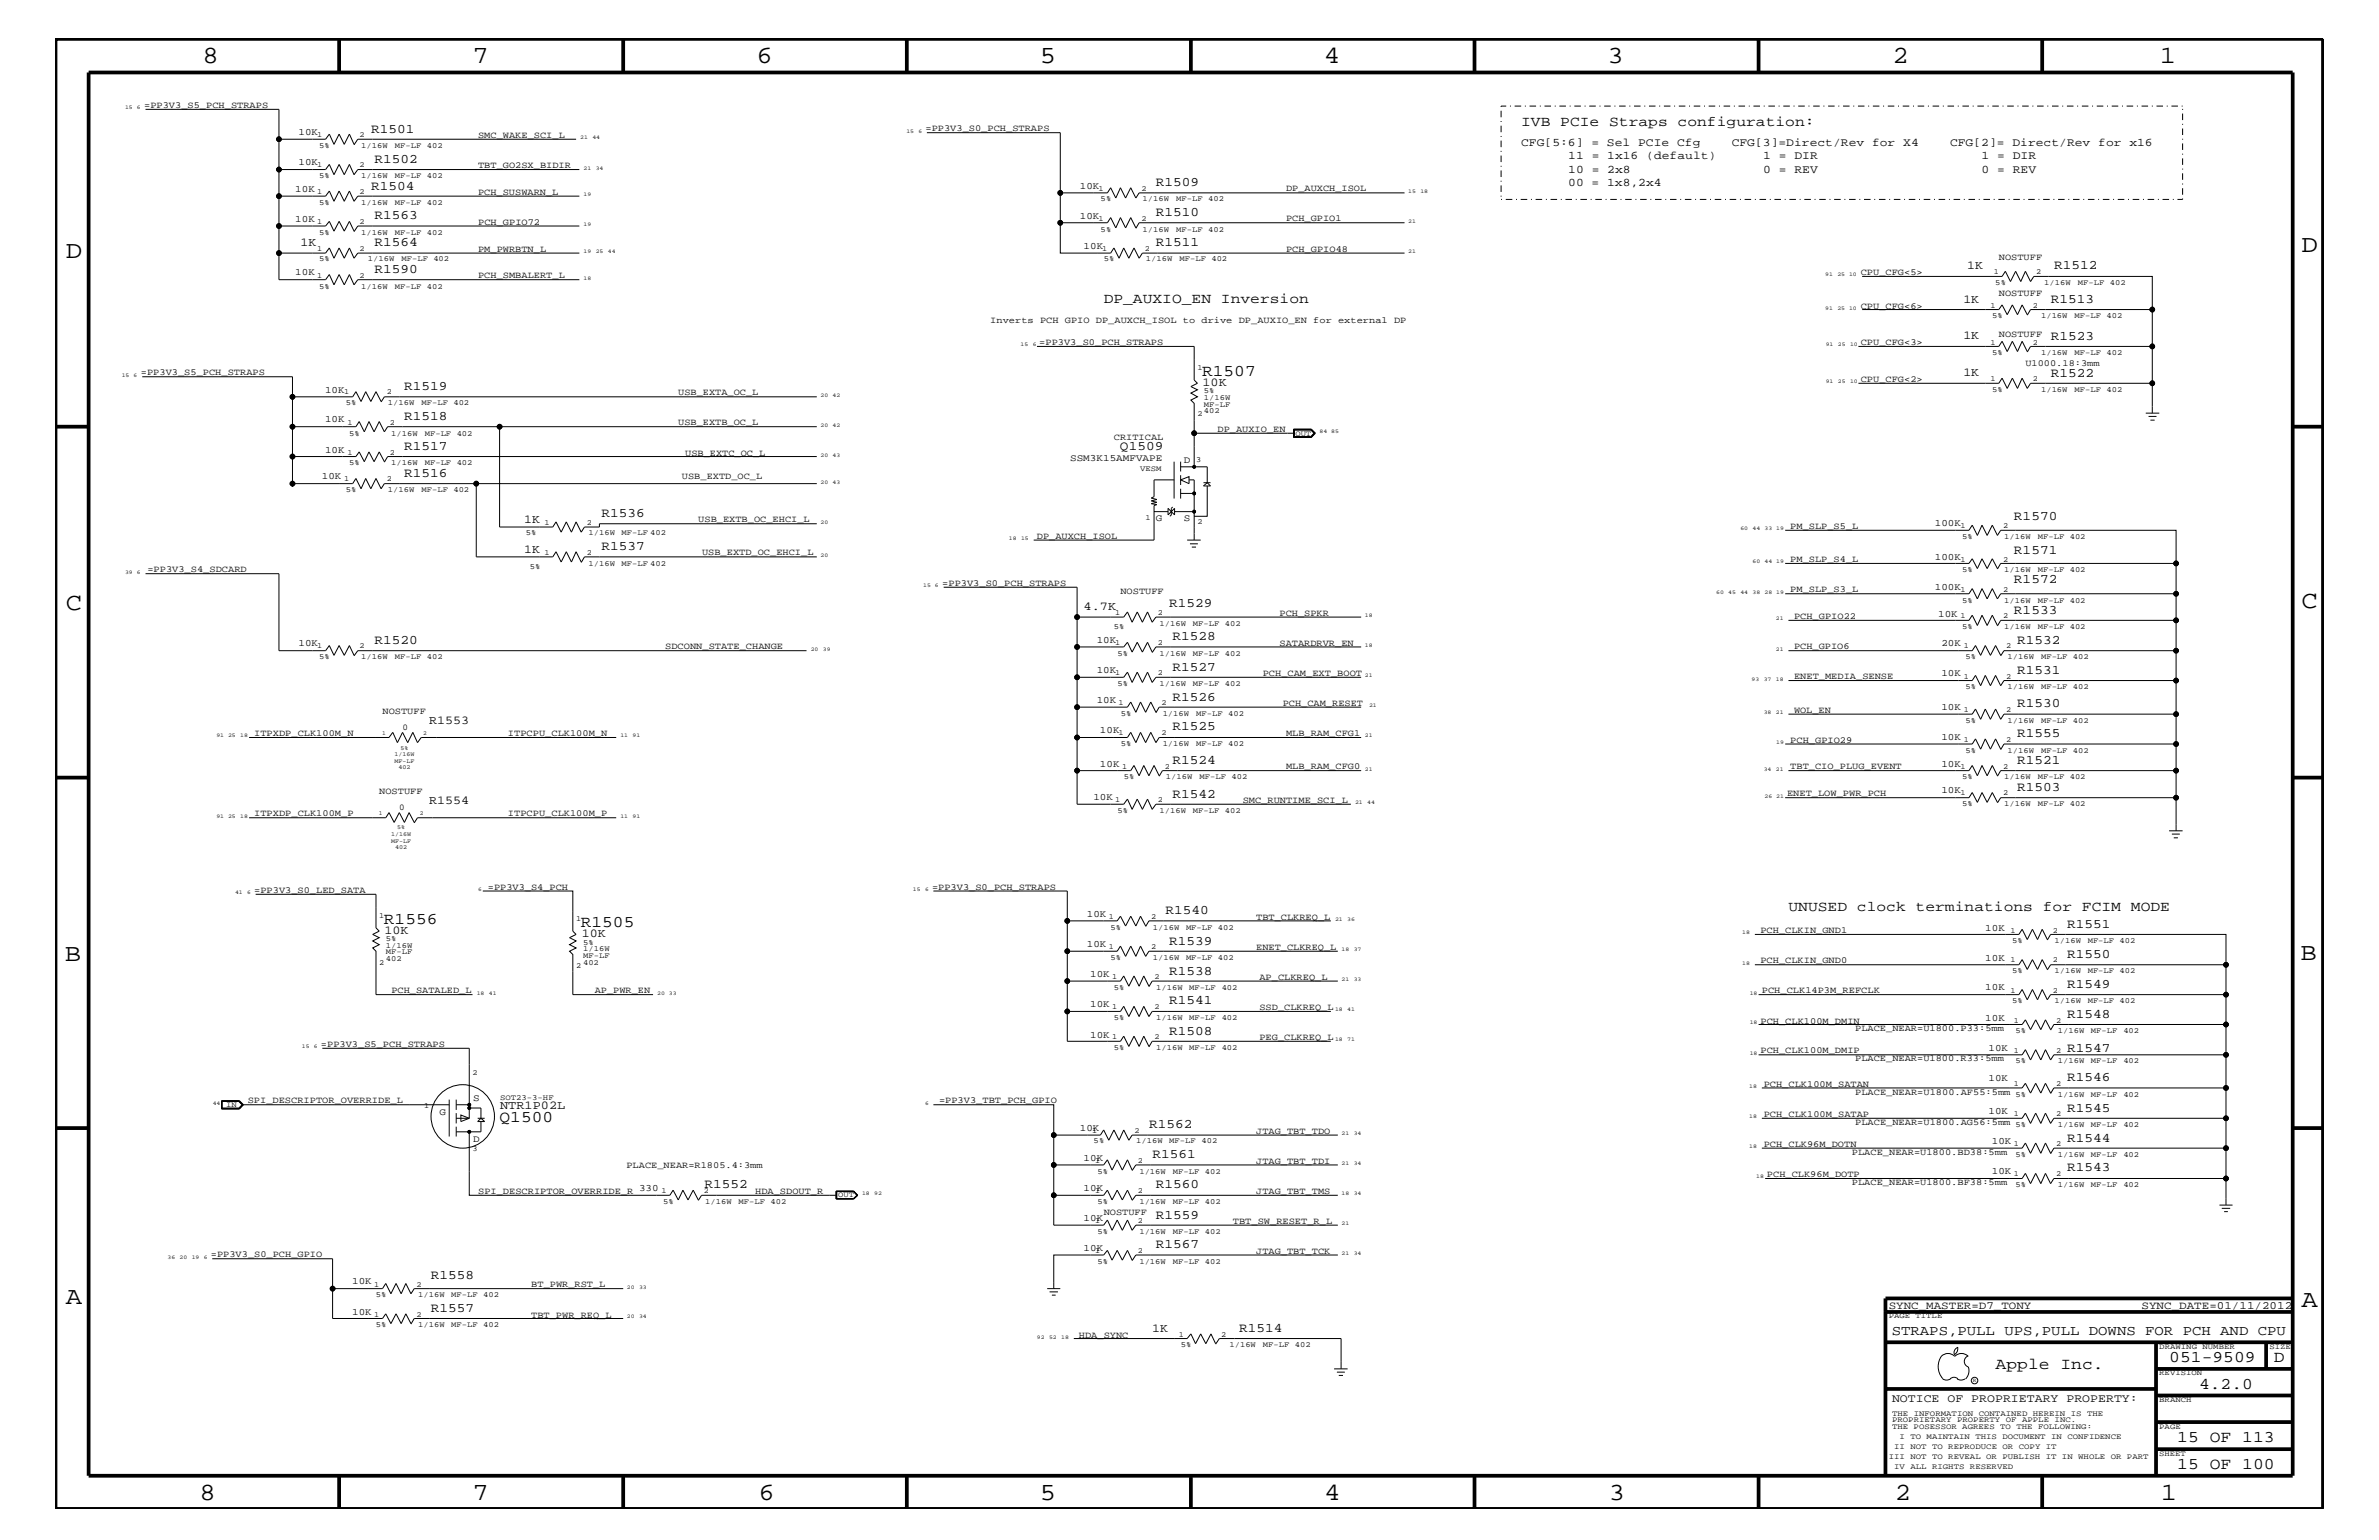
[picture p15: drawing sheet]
<svg xmlns="http://www.w3.org/2000/svg" width="432mm" height="279mm" viewBox="0 0 432 279" stroke-linecap="round" stroke-linejoin="round" font-family="sans-serif">
<defs><g id="words">
<g font-size="4.5">
<text x="36.7" y="11.5">8</text>
<text x="85.8" y="11.5">7</text>
<text x="137.3" y="11.5">6</text>
<text x="188.7" y="11.5">5</text>
<text x="240.3" y="11.5">4</text>
<text x="291.8" y="11.5">3</text>
<text x="343.5" y="11.5">2</text>
<text x="392" y="11.5">1</text>
<text x="11.9" y="46.8">D</text>
<text x="417.7" y="45.7">D</text>
<text x="11.9" y="110.6">C</text>
<text x="417.7" y="110.3">C</text>
<text x="11.8" y="174.3">B</text>
<text x="417.6" y="174.2">B</text>
<text x="11.9" y="236.7">A</text>
<text x="417.7" y="237.1">A</text>
<text x="36.2" y="272.1">8</text>
<text x="85.8" y="272.1">7</text>
<text x="137.7" y="272.1">6</text>
<text x="188.7" y="272.1">5</text>
<text x="240.4" y="272.1">4</text>
<text x="292" y="272.1">3</text>
<text x="343.9" y="272.1">2</text>
<text x="392.2" y="272.1">1</text>
</g>
<g font-size="3">
<text x="218.2" y="68.2">R1507</text>
<text x="69.7" y="167.6">R1556</text>
<text x="105.4" y="168.2">R1505</text>
<text x="90.7" y="203.5">Q1500</text>
<text x="362.2" y="248.4">Apple Inc.</text>
<text x="393.7" y="247.1">051-9509</text>
<text x="399.2" y="252">4.2.0</text>
<text x="412.7" y="247.1">D</text>
<text x="395.2" y="261.6">15 OF 113</text>
<text x="395.2" y="266.6">15 OF 100</text>
</g>
<g font-size="2.6">
<text x="276.1" y="22.9">IVB PCIe Straps configuration:</text>
<text x="200.3" y="55">DP_AUXIO_EN Inversion</text>
<text x="324.6" y="165.3">UNUSED clock terminations for FCIM MODE</text>
</g>
<text font-size="2.5" x="343.4" y="242.3">STRAPS,PULL UPS,PULL DOWNS FOR PCH AND CPU</text>
<g font-size="2.4">
<text x="67.4" y="24.1">R1501</text>
<text x="67.9" y="29.5">R1502</text>
<text x="67.4" y="34.4">R1504</text>
<text x="209.8" y="33.7">R1509</text>
<text x="67.9" y="39.8">R1563</text>
<text x="209.8" y="39.2">R1510</text>
<text x="67.9" y="44.6">R1564</text>
<text x="209.8" y="44.6">R1511</text>
<text x="67.9" y="49.6">R1590</text>
<text x="372.8" y="48.9">R1512</text>
<text x="372.2" y="55">R1513</text>
<text x="372.2" y="61.7">R1523</text>
<text x="73.4" y="70.7">R1519</text>
<text x="372.2" y="68.4">R1522</text>
<text x="73.4" y="76.2">R1518</text>
<text x="73.4" y="81.6">R1517</text>
<text x="203.3" y="81.6">Q1509</text>
<text x="73.4" y="86.5">R1516</text>
<text x="109.2" y="93.8">R1536</text>
<text x="365.5" y="94.3">R1570</text>
<text x="109.2" y="99.9">R1537</text>
<text x="365.5" y="100.4">R1571</text>
<text x="365.5" y="105.9">R1572</text>
<text x="212.2" y="110.2">R1529</text>
<text x="365.5" y="111.4">R1533</text>
<text x="67.9" y="116.8">R1520</text>
<text x="212.8" y="116.2">R1528</text>
<text x="366.1" y="116.8">R1532</text>
<text x="212.8" y="121.7">R1527</text>
<text x="366.1" y="122.3">R1531</text>
<text x="212.8" y="127.1">R1526</text>
<text x="366.1" y="128.3">R1530</text>
<text x="212.8" y="132.5">R1525</text>
<text x="366.1" y="133.8">R1555</text>
<text x="212.8" y="138.6">R1524</text>
<text x="366.1" y="138.6">R1521</text>
<text x="366.1" y="143.5">R1503</text>
<text x="212.8" y="144.7">R1542</text>
<text x="211.5" y="165.9">R1540</text>
<text x="212.2" y="171.4">R1539</text>
<text x="375.2" y="173.8">R1550</text>
<text x="375.2" y="168.3">R1551</text>
<text x="212.2" y="176.8">R1538</text>
<text x="375.2" y="179.3">R1549</text>
<text x="212.2" y="182.2">R1541</text>
<text x="375.2" y="184.7">R1548</text>
<text x="212.2" y="187.7">R1508</text>
<text x="375.2" y="190.8">R1547</text>
<text x="375.2" y="196.2">R1546</text>
<text x="375.2" y="201.7">R1545</text>
<text x="208.6" y="204.7">R1562</text>
<text x="375.2" y="207.1">R1544</text>
<text x="127.9" y="215.6">R1552</text>
<text x="209.2" y="210.2">R1561</text>
<text x="209.8" y="215.6">R1560</text>
<text x="375.2" y="212.5">R1543</text>
<text x="209.8" y="221.1">R1559</text>
<text x="209.8" y="226.5">R1567</text>
<text x="78.2" y="232">R1558</text>
<text x="78.2" y="238">R1557</text>
<text x="224.9" y="241.7">R1514</text>
</g>
<g font-size="2.2">
<text x="54.5" y="44.6">1K</text>
<text x="357" y="48.8">1K</text>
<text x="356.4" y="54.9">1K</text>
<text x="356.4" y="61.5">1K</text>
<text x="218.3" y="70">10K</text>
<text x="356.4" y="68.2">1K</text>
<text x="95.2" y="94.9">1K</text>
<text x="95.2" y="100.4">1K</text>
<text x="196.7" y="110.6">4.7K</text>
<text x="77.9" y="131.3">R1553</text>
<text x="77.9" y="145.9">R1554</text>
<text x="69.8" y="169.4">10K</text>
<text x="105.6" y="170">10K</text>
<text x="90.8" y="201.3">NTR1P02L</text>
<text x="209.1" y="241.6">1K</text>
</g>
<g font-size="2.1">
<text x="276.1" y="26.5">CFG[5:6] = Sel PCIe Cfg</text>
<text x="284.6" y="28.9">11 = 1x16 (default)</text>
<text x="314.3" y="26.5">CFG[3]=Direct/Rev for X4</text>
<text x="320" y="28.9">1 = DIR</text>
<text x="353.9" y="26.5">CFG[2]= Direct/Rev for x16</text>
<text x="359.7" y="28.9">1 = DIR</text>
<text x="284.6" y="31.4">10 = 2x8</text>
<text x="284.6" y="33.7">00 = 1x8,2x4</text>
<text x="320" y="31.4">0 = REV</text>
<text x="359.7" y="31.4">0 = REV</text>
<text x="343.4" y="254.4">NOTICE OF PROPRIETARY PROPERTY:</text>
</g>
<g font-size="2">
<text x="342.8" y="237.4">SYNC_MASTER=D7_TONY</text>
<text x="388.7" y="237.4">SYNC_DATE=01/11/2012</text>
</g>
<g font-size="1.8">
<text x="54.2" y="24.6">10K</text>
<text x="53.6" y="34.8">10K</text>
<text x="54.2" y="30">10K</text>
<text x="196" y="34.2">10K</text>
<text x="53.6" y="40.3">10K</text>
<text x="196" y="39.7">10K</text>
<text x="196.7" y="45.2">10K</text>
<text x="53.6" y="50">10K</text>
<text x="59" y="71.2">10K</text>
<text x="59" y="76.7">10K</text>
<text x="59" y="82.2">10K</text>
<text x="194.2" y="83.6">SSM3K15AMFVAPE</text>
<text x="214.9" y="83.9">D</text>
<text x="58.4" y="87">10K</text>
<text x="209.8" y="94.5">G</text>
<text x="214.9" y="94.5">S</text>
<text x="351.2" y="95.4">100K</text>
<text x="351.2" y="101.5">100K</text>
<text x="351.2" y="107">100K</text>
<text x="351.8" y="111.9">10K</text>
<text x="54.2" y="117.3">10K</text>
<text x="199.1" y="116.7">10K</text>
<text x="352.4" y="117.3">20K</text>
<text x="199.1" y="122.1">10K</text>
<text x="352.4" y="122.7">10K</text>
<text x="199.1" y="127.6">10K</text>
<text x="352.4" y="128.8">10K</text>
<text x="199.6" y="133">10K</text>
<text x="352.4" y="134.2">10K</text>
<text x="199.6" y="139.1">10K</text>
<text x="352.4" y="139.1">10K</text>
<text x="352.4" y="144">10K</text>
<text x="198.5" y="145.1">10K</text>
<text x="197.3" y="166.4">10K</text>
<text x="197.3" y="171.8">10K</text>
<text x="360.3" y="168.9">10K</text>
<text x="197.9" y="177.3">10K</text>
<text x="360.3" y="174.3">10K</text>
<text x="360.3" y="179.7">10K</text>
<text x="197.9" y="182.7">10K</text>
<text x="360.3" y="185.2">10K</text>
<text x="197.9" y="188.2">10K</text>
<text x="360.9" y="190.6">10K</text>
<text x="360.9" y="196.1">10K</text>
<text x="79.8" y="202.3">G</text>
<text x="85.9" y="199.8">S</text>
<text x="360.9" y="202.1">10K</text>
<text x="85.9" y="207.1">D</text>
<text x="196" y="205.2">10K</text>
<text x="361.5" y="207.6">10K</text>
<text x="196.7" y="210.7">10K</text>
<text x="361.5" y="213">10K</text>
<text x="116" y="216.1">330</text>
<text x="196.7" y="216.1">10K</text>
<text x="196.7" y="221.5">10K</text>
<text x="196.7" y="227">10K</text>
<text x="63.9" y="233">10K</text>
<text x="63.9" y="238.5">10K</text>
</g>
<g font-size="1.7">
<text x="26.2" y="19.6">=PP3V3_S5_PCH_STRAPS</text>
<text x="168" y="23.8">=PP3V3_S0_PCH_STRAPS</text>
<text x="86.8" y="25">SMC_WAKE_SCI_L</text>
<text x="86.8" y="35.3">PCH_SUSWARN_L</text>
<text x="86.8" y="30.5">TBT_GO2SX_BIDIR</text>
<text x="233.4" y="34.7">DP_AUXCH_ISOL</text>
<text x="86.8" y="40.8">PCH_GPIO72</text>
<text x="233.4" y="40.2">PCH_GPIO1</text>
<text x="86.8" y="45.7">PM_PWRBTN_L</text>
<text x="233.4" y="45.7">PCH_GPIO48</text>
<text x="362.8" y="47.1">NOSTUFF</text>
<text x="86.8" y="50.5">PCH_SMBALERT_L</text>
<text x="337.7" y="49.9">CPU_CFG&lt;5&gt;</text>
<text x="362.8" y="53.8">NOSTUFF</text>
<text x="179.7" y="58.6">Inverts PCH GPIO DP_AUXCH_ISOL to drive DP_AUXIO_EN for external DP</text>
<text x="337.7" y="56">CPU_CFG&lt;6&gt;</text>
<text x="188.6" y="62.6">=PP3V3_S0_PCH_STRAPS</text>
<text x="337.7" y="62.6">CPU_CFG&lt;3&gt;</text>
<text x="362.8" y="61.1">NOSTUFF</text>
<text x="25.6" y="68.1">=PP3V3_S5_PCH_STRAPS</text>
<text x="123.1" y="71.7">USB_EXTA_OC_L</text>
<text x="337.7" y="69.3">CPU_CFG&lt;2&gt;</text>
<text x="367.6" y="66.5">U1000.18:3mm</text>
<text x="123.1" y="77.2">USB_EXTB_OC_L</text>
<text x="124.4" y="82.7">USB_EXTC_OC_L</text>
<text x="202.2" y="79.9">CRITICAL</text>
<text x="221" y="78.3">DP_AUXIO_EN</text>
<text x="123.8" y="86.9">USB_EXTD_OC_L</text>
<text x="126.7" y="94.8">USB_EXTB_OC_EHCI_L</text>
<text x="325" y="96">PM_SLP_S5_L</text>
<text x="127.4" y="100.8">USB_EXTD_OC_EHCI_L</text>
<text x="188.2" y="97.7">DP_AUXCH_ISOL</text>
<text x="26.8" y="103.8">=PP3V3_S4_SDCARD</text>
<text x="171" y="106.3">=PP3V3_S0_PCH_STRAPS</text>
<text x="203.4" y="107.7">NOSTUFF</text>
<text x="325" y="102.1">PM_SLP_S4_L</text>
<text x="325" y="107.5">PM_SLP_S3_L</text>
<text x="232.2" y="111.7">PCH_SPKR</text>
<text x="325.6" y="112.3">PCH_GPIO22</text>
<text x="120.7" y="117.8">SDCONN_STATE_CHANGE</text>
<text x="232.2" y="117.2">SATARDRVR_EN</text>
<text x="325.6" y="117.8">PCH_GPIO6</text>
<text x="229.2" y="122.6">PCH_CAM_EXT_BOOT</text>
<text x="325.6" y="123.2">ENET_MEDIA_SENSE</text>
<text x="69.4" y="129.6">NOSTUFF</text>
<text x="232.8" y="128">PCH_CAM_RESET</text>
<text x="325.6" y="129.3">WOL_EN</text>
<text x="46.1" y="133.5">ITPXDP_CLK100M_N</text>
<text x="92.2" y="133.5">ITPCPU_CLK100M_N</text>
<text x="233.4" y="133.5">MLB_RAM_CFG1</text>
<text x="325" y="134.7">PCH_GPIO29</text>
<text x="233.4" y="139.6">MLB_RAM_CFG0</text>
<text x="325" y="139.6">TBT_CIO_PLUG_EVENT</text>
<text x="46.1" y="148.1">ITPXDP_CLK100M_P</text>
<text x="68.8" y="144">NOSTUFF</text>
<text x="92.2" y="148.1">ITPCPU_CLK100M_P</text>
<text x="225.6" y="145.7">SMC_RUNTIME_SCI_L</text>
<text x="324.4" y="144.5">ENET_LOW_PWR_PCH</text>
<text x="46.1" y="162">=PP3V3_S0_LED_SATA</text>
<text x="88.6" y="161.4">=PP3V3_S4_PCH</text>
<text x="169.2" y="161.4">=PP3V3_S0_PCH_STRAPS</text>
<text x="228" y="166.9">TBT_CLKREQ_L</text>
<text x="228" y="172.3">ENET_CLKREQ_L</text>
<text x="319.5" y="169.3">PCH_CLKIN_GND1</text>
<text x="228.6" y="177.7">AP_CLKREQ_L</text>
<text x="319.5" y="174.8">PCH_CLKIN_GND0</text>
<text x="71" y="180.2">PCH_SATALED_L</text>
<text x="107.9" y="180.2">AP_PWR_EN</text>
<text x="228.6" y="183.2">SSD_CLKREQ_L</text>
<text x="319.5" y="185.7">PCH_CLK100M_DMIN</text>
<text x="319.8" y="180.2">PCH_CLK14P3M_REFCLK</text>
<text x="58.3" y="189.9">=PP3V3_S5_PCH_STRAPS</text>
<text x="228.6" y="188.7">PEG_CLKREQ_L</text>
<text x="319.5" y="191.1">PCH_CLK100M_DMIP</text>
<text x="336.7" y="187.1">PLACE_NEAR=U1800.P33:5mm</text>
<text x="320.1" y="197.2">PCH_CLK100M_SATAN</text>
<text x="336.7" y="192.6">PLACE_NEAR=U1800.R33:5mm</text>
<text x="45" y="200.2">SPI_DESCRIPTOR_OVERRIDE_L</text>
<text x="170.4" y="200.2">=PP3V3_TBT_PCH_GPIO</text>
<text x="320.1" y="202.6">PCH_CLK100M_SATAP</text>
<text x="336.7" y="198.7">PLACE_NEAR=U1800.AF55:5mm</text>
<text x="228" y="205.7">JTAG_TBT_TDO</text>
<text x="320.1" y="208.1">PCH_CLK96M_DOTN</text>
<text x="336.1" y="209.6">PLACE_NEAR=U1800.BD38:5mm</text>
<text x="336.7" y="204.1">PLACE_NEAR=U1800.AG56:5mm</text>
<text x="113.7" y="211.9">PLACE_NEAR=R1805.4:3mm</text>
<text x="228" y="211.1">JTAG_TBT_TDI</text>
<text x="320.7" y="213.6">PCH_CLK96M_DOTP</text>
<text x="336.1" y="215">PLACE_NEAR=U1800.BF38:5mm</text>
<text x="86.8" y="216.6">SPI_DESCRIPTOR_OVERRIDE_R</text>
<text x="137.1" y="216.6">HDA_SDOUT_R</text>
<text x="200.3" y="220.4">NOSTUFF</text>
<text x="228" y="216.6">JTAG_TBT_TMS</text>
<text x="223.8" y="222">TBT_SW_RESET_R_L</text>
<text x="228" y="227.5">JTAG_TBT_TCK</text>
<text x="38.3" y="228.1">=PP3V3_S0_PCH_GPIO</text>
<text x="96.4" y="233.5">BT_PWR_RST_L</text>
<text x="96.4" y="239">TBT_PWR_REQ_L</text>
<text x="195.8" y="242.7">HDA_SYNC</text>
</g>
<g font-size="1.6">
<text x="73.1" y="132.4">0</text>
<text x="72.5" y="147">0</text>
</g>
<g font-size="1.4">
<text x="57.6" y="24.9">1</text>
<text x="58" y="26.9">5%</text>
<text x="65.3" y="24.9">2</text>
<text x="65.6" y="26.9">1/16W</text>
<text x="71.7" y="26.9">MF-LF 402</text>
<text x="57.6" y="35.2">1</text>
<text x="57.6" y="30.3">1</text>
<text x="58" y="32.3">5%</text>
<text x="65.3" y="35.2">2</text>
<text x="65.3" y="30.3">2</text>
<text x="65.6" y="32.3">1/16W</text>
<text x="71.7" y="32.3">MF-LF 402</text>
<text x="199.4" y="34.7">1</text>
<text x="207.2" y="34.7">2</text>
<text x="57.6" y="40.7">1</text>
<text x="58" y="37.2">5%</text>
<text x="65.3" y="40.7">2</text>
<text x="65.6" y="37.2">1/16W</text>
<text x="71.7" y="37.2">MF-LF 402</text>
<text x="199.4" y="40.1">1</text>
<text x="199.8" y="36.5">5%</text>
<text x="207.2" y="40.1">2</text>
<text x="207.4" y="36.5">1/16W</text>
<text x="213.5" y="36.5">MF-LF 402</text>
<text x="57.6" y="45.5">1</text>
<text x="58" y="42.6">5%</text>
<text x="58" y="47.4">5%</text>
<text x="65.3" y="45.5">2</text>
<text x="65.6" y="42.6">1/16W</text>
<text x="66.8" y="47.4">1/16W</text>
<text x="71.7" y="42.6">MF-LF 402</text>
<text x="72.9" y="47.4">MF-LF 402</text>
<text x="199.8" y="42">5%</text>
<text x="200.1" y="45.5">1</text>
<text x="200.4" y="47.4">5%</text>
<text x="207.4" y="42">1/16W</text>
<text x="207.8" y="45.5">2</text>
<text x="208" y="47.4">1/16W</text>
<text x="213.5" y="42">MF-LF 402</text>
<text x="214.1" y="47.4">MF-LF 402</text>
<text x="57.6" y="50.4">1</text>
<text x="58" y="52.4">5%</text>
<text x="65.3" y="50.4">2</text>
<text x="65.6" y="52.4">1/16W</text>
<text x="71.7" y="52.4">MF-LF 402</text>
<text x="361.9" y="49.7">1</text>
<text x="362.2" y="51.7">5%</text>
<text x="369.6" y="49.7">2</text>
<text x="371.1" y="51.7">1/16W</text>
<text x="377.1" y="51.7">MF-LF 402</text>
<text x="361.3" y="55.8">1</text>
<text x="361.6" y="57.8">5%</text>
<text x="369" y="55.8">2</text>
<text x="370.5" y="57.8">1/16W</text>
<text x="376.6" y="57.8">MF-LF 402</text>
<text x="361.3" y="62.5">1</text>
<text x="361.6" y="64.5">5%</text>
<text x="369" y="62.5">2</text>
<text x="370.5" y="64.5">1/16W</text>
<text x="376.6" y="64.5">MF-LF 402</text>
<text x="62.5" y="71.6">1</text>
<text x="70.2" y="71.6">2</text>
<text x="217.3" y="67.1">1</text>
<text x="218.5" y="71.3">5%</text>
<text x="361.3" y="69.2">1</text>
<text x="361.6" y="71.1">5%</text>
<text x="369" y="69.2">2</text>
<text x="370.5" y="71.1">1/16W</text>
<text x="376.6" y="71.1">MF-LF 402</text>
<text x="62.8" y="73.5">5%</text>
<text x="63.1" y="77.1">1</text>
<text x="70.4" y="73.5">1/16W</text>
<text x="70.8" y="77.1">2</text>
<text x="76.5" y="73.5">MF-LF 402</text>
<text x="217.3" y="75.6">2</text>
<text x="218.5" y="73.8">MF-LF</text>
<text x="218.5" y="72.6">1/16W</text>
<text x="218.5" y="75">402</text>
<text x="63.1" y="82.5">1</text>
<text x="63.4" y="79">5%</text>
<text x="70.8" y="82.5">2</text>
<text x="71" y="79">1/16W</text>
<text x="77.1" y="79">MF-LF 402</text>
<text x="217.1" y="83.8">3</text>
<text x="235.1" y="79">OUT</text>
<text x="62.5" y="87.3">1</text>
<text x="62.8" y="89.3">5%</text>
<text x="63.4" y="84.4">5%</text>
<text x="70.2" y="87.3">2</text>
<text x="70.4" y="89.3">1/16W</text>
<text x="71" y="84.4">1/16W</text>
<text x="76.5" y="89.3">MF-LF 402</text>
<text x="77.1" y="84.4">MF-LF 402</text>
<text x="206.9" y="85.5">VESM</text>
<text x="98.8" y="95.2">1</text>
<text x="106.5" y="95.2">2</text>
<text x="207.9" y="94.3">1</text>
<text x="217.3" y="95.1">2</text>
<text x="355.9" y="95.9">1</text>
<text x="363.6" y="95.9">2</text>
<text x="95.5" y="97.1">5%</text>
<text x="98.8" y="100.7">1</text>
<text x="106.5" y="100.7">2</text>
<text x="106.8" y="97.1">1/16W</text>
<text x="112.8" y="97.1">MF-LF 402</text>
<text x="355.9" y="101.9">1</text>
<text x="356.2" y="97.7">5%</text>
<text x="363.6" y="101.9">2</text>
<text x="363.8" y="97.7">1/16W</text>
<text x="369.9" y="97.7">MF-LF 402</text>
<text x="96.1" y="103.2">5%</text>
<text x="106.8" y="102.6">1/16W</text>
<text x="112.8" y="102.6">MF-LF 402</text>
<text x="355.9" y="107.4">1</text>
<text x="356.2" y="103.8">5%</text>
<text x="363.6" y="107.4">2</text>
<text x="363.8" y="103.8">1/16W</text>
<text x="369.9" y="103.8">MF-LF 402</text>
<text x="202.4" y="111.6">1</text>
<text x="210.1" y="111.6">2</text>
<text x="210.4" y="113.6">1/16W</text>
<text x="216.5" y="113.6">MF-LF 402</text>
<text x="355.9" y="112.2">1</text>
<text x="356.2" y="109.3">5%</text>
<text x="363.6" y="112.2">2</text>
<text x="363.8" y="109.3">1/16W</text>
<text x="369.9" y="109.3">MF-LF 402</text>
<text x="57.6" y="117.6">1</text>
<text x="58" y="119.6">5%</text>
<text x="65.3" y="117.6">2</text>
<text x="65.6" y="119.6">1/16W</text>
<text x="71.7" y="119.6">MF-LF 402</text>
<text x="202.1" y="114.2">5%</text>
<text x="202.4" y="117">1</text>
<text x="202.8" y="119">5%</text>
<text x="210.1" y="117">2</text>
<text x="210.4" y="119">1/16W</text>
<text x="216.5" y="119">MF-LF 402</text>
<text x="356.2" y="114.2">5%</text>
<text x="356.4" y="117.6">1</text>
<text x="356.7" y="119.6">5%</text>
<text x="363.8" y="114.2">1/16W</text>
<text x="364.2" y="117.6">2</text>
<text x="364.4" y="119.6">1/16W</text>
<text x="369.9" y="114.2">MF-LF 402</text>
<text x="370.5" y="119.6">MF-LF 402</text>
<text x="202.4" y="122.5">1</text>
<text x="202.8" y="124.4">5%</text>
<text x="210.1" y="122.5">2</text>
<text x="210.4" y="124.4">1/16W</text>
<text x="216.5" y="124.4">MF-LF 402</text>
<text x="356.4" y="123.1">1</text>
<text x="356.7" y="125.1">5%</text>
<text x="364.2" y="123.1">2</text>
<text x="364.4" y="125.1">1/16W</text>
<text x="370.5" y="125.1">MF-LF 402</text>
<text x="203" y="128">1</text>
<text x="203.4" y="129.9">5%</text>
<text x="210.8" y="128">2</text>
<text x="211" y="129.9">1/16W</text>
<text x="217.1" y="129.9">MF-LF 402</text>
<text x="356.4" y="129.1">1</text>
<text x="356.7" y="131.1">5%</text>
<text x="364.2" y="129.1">2</text>
<text x="364.4" y="131.1">1/16W</text>
<text x="370.5" y="131.1">MF-LF 402</text>
<text x="203" y="133.4">1</text>
<text x="203.4" y="135.3">5%</text>
<text x="210.8" y="133.4">2</text>
<text x="211" y="135.3">1/16W</text>
<text x="217.1" y="135.3">MF-LF 402</text>
<text x="356.4" y="134.6">1</text>
<text x="356.7" y="136.6">5%</text>
<text x="364.2" y="134.6">2</text>
<text x="364.4" y="136.6">1/16W</text>
<text x="370.5" y="136.6">MF-LF 402</text>
<text x="203.7" y="139.5">1</text>
<text x="204" y="141.4">5%</text>
<text x="211.4" y="139.5">2</text>
<text x="211.6" y="141.4">1/16W</text>
<text x="217.7" y="141.4">MF-LF 402</text>
<text x="355.9" y="139.5">1</text>
<text x="356.2" y="141.4">5%</text>
<text x="363.6" y="139.5">2</text>
<text x="363.8" y="141.4">1/16W</text>
<text x="369.9" y="141.4">MF-LF 402</text>
<text x="202.4" y="145.6">1</text>
<text x="202.8" y="147.5">5%</text>
<text x="210.1" y="145.6">2</text>
<text x="210.4" y="147.5">1/16W</text>
<text x="216.5" y="147.5">MF-LF 402</text>
<text x="355.9" y="144.3">1</text>
<text x="356.2" y="146.2">5%</text>
<text x="363.6" y="144.3">2</text>
<text x="363.8" y="146.2">1/16W</text>
<text x="369.9" y="146.2">MF-LF 402</text>
<text x="68.8" y="166.5">1</text>
<text x="104.6" y="167.1">1</text>
<text x="201.3" y="166.7">1</text>
<text x="209" y="166.7">2</text>
<text x="70" y="170.7">5%</text>
<text x="70" y="172">1/16W</text>
<text x="70" y="173.2">MF-LF</text>
<text x="105.8" y="171.4">5%</text>
<text x="105.8" y="173.8">MF-LF</text>
<text x="105.8" y="172.6">1/16W</text>
<text x="201.3" y="172.2">1</text>
<text x="201.5" y="168.7">5%</text>
<text x="209" y="172.2">2</text>
<text x="209.3" y="168.7">1/16W</text>
<text x="215.3" y="168.7">MF-LF 402</text>
<text x="364.9" y="169.2">1</text>
<text x="365.2" y="171.1">5%</text>
<text x="372.6" y="169.2">2</text>
<text x="372.9" y="171.1">1/16W</text>
<text x="378.9" y="171.1">MF-LF 402</text>
<text x="68.8" y="175">2</text>
<text x="70" y="174.4">402</text>
<text x="104.6" y="175.6">2</text>
<text x="105.8" y="175">402</text>
<text x="201.5" y="174.2">5%</text>
<text x="201.8" y="177.7">1</text>
<text x="202.1" y="179.6">5%</text>
<text x="209.3" y="174.2">1/16W</text>
<text x="209.5" y="177.7">2</text>
<text x="209.8" y="179.6">1/16W</text>
<text x="215.3" y="174.2">MF-LF 402</text>
<text x="215.9" y="179.6">MF-LF</text>
<text x="221.7" y="179.6">402</text>
<text x="364.9" y="174.6">1</text>
<text x="365.2" y="176.6">5%</text>
<text x="372.6" y="174.6">2</text>
<text x="372.9" y="176.6">1/16W</text>
<text x="378.9" y="176.6">MF-LF 402</text>
<text x="201.8" y="183.1">1</text>
<text x="202.1" y="185">5%</text>
<text x="209.5" y="183.1">2</text>
<text x="209.8" y="185">1/16W</text>
<text x="215.9" y="185">MF-LF</text>
<text x="221.7" y="185">402</text>
<text x="364.9" y="180.1">1</text>
<text x="365.2" y="182.1">5%</text>
<text x="365.5" y="185.5">1</text>
<text x="372.6" y="180.1">2</text>
<text x="372.9" y="182.1">1/16W</text>
<text x="373.2" y="185.5">2</text>
<text x="378.9" y="182.1">MF-LF 402</text>
<text x="201.8" y="188.6">1</text>
<text x="202.1" y="190.5">5%</text>
<text x="209.5" y="188.6">2</text>
<text x="209.8" y="190.5">1/16W</text>
<text x="215.9" y="190.5">MF-LF</text>
<text x="221.7" y="190.5">402</text>
<text x="365.5" y="191">1</text>
<text x="365.8" y="187.5">5%</text>
<text x="373.2" y="191">2</text>
<text x="373.5" y="187.5">1/16W</text>
<text x="379.5" y="187.5">MF-LF</text>
<text x="385.4" y="187.5">402</text>
<text x="85.8" y="195">2</text>
<text x="365.5" y="197">1</text>
<text x="365.8" y="192.9">5%</text>
<text x="373.2" y="197">2</text>
<text x="373.5" y="192.9">1/16W</text>
<text x="379.5" y="192.9">MF-LF</text>
<text x="385.4" y="192.9">402</text>
<text x="41.1" y="200.9">IN</text>
<text x="77" y="201">1</text>
<text x="90.8" y="199.6">SOT23-3-HF</text>
<text x="365.5" y="202.6">1</text>
<text x="365.8" y="199">5%</text>
<text x="373.2" y="202.6">2</text>
<text x="373.5" y="199">1/16W</text>
<text x="379.5" y="199">MF-LF</text>
<text x="385.4" y="199">402</text>
<text x="85.8" y="208.9">3</text>
<text x="198.2" y="205.5">1</text>
<text x="198.5" y="207.5">5%</text>
<text x="205.9" y="205.5">2</text>
<text x="206.2" y="207.5">1/16W</text>
<text x="212.2" y="207.5">MF-LF</text>
<text x="218.1" y="207.5">402</text>
<text x="365.5" y="208">1</text>
<text x="365.8" y="204.4">5%</text>
<text x="365.8" y="209.9">5%</text>
<text x="373.2" y="208">2</text>
<text x="373.5" y="204.4">1/16W</text>
<text x="373.5" y="209.9">1/16W</text>
<text x="379.5" y="204.4">MF-LF</text>
<text x="379.5" y="209.9">MF-LF</text>
<text x="385.4" y="204.4">402</text>
<text x="385.4" y="209.9">402</text>
<text x="198.8" y="211">1</text>
<text x="199.2" y="213">5%</text>
<text x="206.5" y="211">2</text>
<text x="206.8" y="213">1/16W</text>
<text x="212.9" y="213">MF-LF 402</text>
<text x="365.5" y="213.4">1</text>
<text x="365.8" y="215.3">5%</text>
<text x="373.2" y="213.4">2</text>
<text x="373.5" y="215.3">1/16W</text>
<text x="379.5" y="215.3">MF-LF</text>
<text x="385.4" y="215.3">402</text>
<text x="120.1" y="216.4">1</text>
<text x="120.4" y="218.4">5%</text>
<text x="127.8" y="216.4">2</text>
<text x="128" y="218.4">1/16W</text>
<text x="134.1" y="218.4">MF-LF 402</text>
<text x="152.1" y="217.2">OUT</text>
<text x="198.8" y="216.4">1</text>
<text x="198.8" y="221.9">1</text>
<text x="199.2" y="218.4">5%</text>
<text x="206.5" y="216.4">2</text>
<text x="206.5" y="221.9">2</text>
<text x="206.8" y="218.4">1/16W</text>
<text x="212.9" y="218.4">MF-LF 402</text>
<text x="198.8" y="227.4">1</text>
<text x="199.2" y="223.9">5%</text>
<text x="206.5" y="227.4">2</text>
<text x="206.8" y="223.9">1/16W</text>
<text x="212.9" y="223.9">MF-LF 402</text>
<text x="67.9" y="233.5">1</text>
<text x="75.6" y="233.5">2</text>
<text x="199.2" y="229.3">5%</text>
<text x="206.8" y="229.3">1/16W</text>
<text x="212.9" y="229.3">MF-LF 402</text>
<text x="67.9" y="238.9">1</text>
<text x="68.2" y="235.4">5%</text>
<text x="75.6" y="238.9">2</text>
<text x="75.9" y="235.4">1/16W</text>
<text x="81.9" y="235.4">MF-LF 402</text>
<text x="342.8" y="239.2">PAGE TITLE</text>
<text x="68.2" y="240.8">5%</text>
<text x="75.9" y="240.8">1/16W</text>
<text x="81.9" y="240.8">MF-LF 402</text>
<text x="214" y="242.5">1</text>
<text x="214.3" y="244.5">5%</text>
<text x="221.7" y="242.5">2</text>
<text x="223.1" y="244.5">1/16W</text>
<text x="229.2" y="244.5">MF-LF 402</text>
<text x="391.9" y="244.7">DRAWING NUMBER</text>
<text x="411.9" y="244.7">SIZE</text>
<text x="391.9" y="249.5">REVISION</text>
<text x="343.4" y="256.8">THE INFORMATION CONTAINED HEREIN IS THE</text>
<text x="391.9" y="254.4">BRANCH</text>
<text x="343.4" y="259.3">THE POSESSOR AGREES TO THE FOLLOWING:</text>
<text x="343.4" y="258">PROPRIETARY PROPERTY OF APPLE INC.</text>
<text x="343.8" y="262.9">II NOT TO REPRODUCE OR COPY IT</text>
<text x="344.8" y="261.1">I TO MAINTAIN THIS DOCUMENT IN CONFIDENCE</text>
<text x="391.9" y="259.3">PAGE</text>
<text x="342.8" y="264.7">III NOT TO REVEAL OR PUBLISH IT IN WHOLE OR PART</text>
<text x="343.8" y="266.6">IV ALL RIGHTS RESERVED</text>
<text x="391.9" y="264.1">SHEET</text>
</g>
<g font-size="1.1">
<text x="69.3" y="133.4">1</text>
<text x="71.6" y="137.2">1/16W</text>
<text x="72.7" y="136">5%</text>
<text x="76.8" y="133.4">2</text>
<text x="71.6" y="138.4">MF-LF</text>
<text x="72.3" y="139.6">402</text>
<text x="68.7" y="147.9">1</text>
<text x="76.2" y="147.9">2</text>
<text x="71" y="152.9">MF-LF</text>
<text x="71" y="151.8">1/16W</text>
<text x="71.7" y="154.1">402</text>
<text x="72.1" y="150.5">5%</text>
</g>
<g font-size="1">
<text x="22.7" y="19.8">15 6</text>
<text x="105.3" y="25.3">21</text>
<text x="107.5" y="25.3">44</text>
<text x="164.5" y="24.1">15</text>
<text x="166.7" y="24.1">6</text>
<text x="105.9" y="35.6">19</text>
<text x="105.9" y="30.8">21</text>
<text x="108.1" y="30.8">34</text>
<text x="255.6" y="35">15</text>
<text x="257.8" y="35">18</text>
<text x="105.9" y="41">19</text>
<text x="255.6" y="40.4">21</text>
<text x="105.9" y="45.9">19</text>
<text x="108.1" y="45.9">25</text>
<text x="110.3" y="45.9">44</text>
<text x="255.6" y="45.9">21</text>
<text x="105.9" y="50.7">18</text>
<text x="331.3" y="50.2">91</text>
<text x="333.5" y="50.2">25 10</text>
<text x="331.3" y="56.2">91</text>
<text x="333.5" y="56.2">25 10</text>
<text x="185.3" y="62.9">15</text>
<text x="187.5" y="62.9">6</text>
<text x="331.4" y="62.9">91</text>
<text x="333.6" y="62.9">25</text>
<text x="335.8" y="62.9">10</text>
<text x="22.1" y="68.4">15 6</text>
<text x="148.9" y="72">20</text>
<text x="151.1" y="72">42</text>
<text x="331.4" y="69.5">91</text>
<text x="333.6" y="69.5">25</text>
<text x="335.8" y="69.5">10</text>
<text x="148.9" y="77.4">20</text>
<text x="151.1" y="77.4">42</text>
<text x="148.9" y="82.8">20</text>
<text x="151.1" y="82.8">43</text>
<text x="239.5" y="78.6">84 85</text>
<text x="148.9" y="87.7">20</text>
<text x="151.1" y="87.7">43</text>
<text x="148.9" y="95">20</text>
<text x="148.9" y="101">20</text>
<text x="183.1" y="98">18</text>
<text x="185.3" y="98">15</text>
<text x="315.9" y="96.2">60</text>
<text x="318.1" y="96.2">44</text>
<text x="320.3" y="96.2">33 19</text>
<text x="22.7" y="104.1">39 6</text>
<text x="167.6" y="106.5">15 6</text>
<text x="311.5" y="107.7">60</text>
<text x="313.7" y="107.7">45</text>
<text x="315.9" y="107.7">44</text>
<text x="318.1" y="102.2">60</text>
<text x="318.1" y="107.7">38</text>
<text x="320.3" y="102.2">44 19</text>
<text x="320.3" y="107.7">28 19</text>
<text x="247.7" y="112">18</text>
<text x="322.3" y="112.6">21</text>
<text x="147.2" y="118.1">20</text>
<text x="149.4" y="118.1">39</text>
<text x="247.7" y="117.4">18</text>
<text x="322.3" y="118.1">21</text>
<text x="247.7" y="122.9">21</text>
<text x="317.9" y="123.5">93</text>
<text x="320.1" y="123.5">37</text>
<text x="322.3" y="123.5">18</text>
<text x="248.5" y="128.3">21</text>
<text x="320.1" y="129.6">38</text>
<text x="322.3" y="129.6">21</text>
<text x="39.3" y="133.8">91 25</text>
<text x="43.6" y="133.8">18</text>
<text x="112.6" y="133.8">11</text>
<text x="114.8" y="133.8">91</text>
<text x="247.7" y="133.8">21</text>
<text x="322.4" y="135">19</text>
<text x="247.7" y="139.8">21</text>
<text x="320.1" y="139.8">34</text>
<text x="322.3" y="139.8">21</text>
<text x="39.3" y="148.4">91 25</text>
<text x="43.6" y="148.4">18</text>
<text x="112.6" y="148.4">11</text>
<text x="114.8" y="148.4">91</text>
<text x="246" y="145.9">21</text>
<text x="248.2" y="145.9">44</text>
<text x="320.3" y="144.7">26 21</text>
<text x="86.8" y="161.7">6</text>
<text x="165.7" y="161.7">15</text>
<text x="167.9" y="161.7">6</text>
<text x="42.7" y="162.2">41</text>
<text x="44.9" y="162.2">6</text>
<text x="242.3" y="167.1">21</text>
<text x="244.5" y="167.1">36</text>
<text x="243.5" y="172.6">18</text>
<text x="245.7" y="172.6">37</text>
<text x="316.2" y="169.5">18</text>
<text x="243.5" y="178">21</text>
<text x="245.7" y="178">33</text>
<text x="316.2" y="175">18</text>
<text x="86.5" y="180.5">18</text>
<text x="88.7" y="180.5">41</text>
<text x="119.3" y="180.5">20 33</text>
<text x="242.3" y="183.5">18</text>
<text x="244.5" y="183.5">41</text>
<text x="317.6" y="180.5">18</text>
<text x="317.6" y="185.9">18</text>
<text x="54.8" y="190.2">15</text>
<text x="57" y="190.2">6</text>
<text x="242.3" y="188.9">18</text>
<text x="244.5" y="188.9">71</text>
<text x="317.6" y="191.4">18</text>
<text x="317.5" y="197.4">18</text>
<text x="38.6" y="200.4">44</text>
<text x="167.9" y="200.4">6</text>
<text x="317.5" y="202.9">18</text>
<text x="243.5" y="205.9">21</text>
<text x="245.7" y="205.9">34</text>
<text x="317.5" y="208.3">18</text>
<text x="243.5" y="211.4">21</text>
<text x="245.7" y="211.4">34</text>
<text x="318.8" y="213.8">18</text>
<text x="156.5" y="216.9">18</text>
<text x="158.7" y="216.9">92</text>
<text x="243.5" y="216.9">18</text>
<text x="245.7" y="216.9">34</text>
<text x="243.5" y="222.3">21</text>
<text x="243.5" y="227.7">21</text>
<text x="245.7" y="227.7">34</text>
<text x="30.4" y="228.4">36</text>
<text x="32.6" y="228.4">20</text>
<text x="34.8" y="228.4">19</text>
<text x="37" y="228.4">6</text>
<text x="113.8" y="233.8">20</text>
<text x="116" y="233.8">33</text>
<text x="113.8" y="239.2">20</text>
<text x="116" y="239.2">34</text>
<text x="188.2" y="242.9">92</text>
<text x="190.4" y="242.9">52</text>
<text x="192.6" y="242.9">18</text>
<text x="358.1" y="250.7">R</text>
</g>
</g></defs>
<g fill="none" stroke="#000" stroke-width=".18">
<path d="M26.4 19.8h24.2v15.8M50.6 25.3h8.5l.7-1 .8 1.9 1-1.9 .9 1.9 .9-1.9 .9 1.9M50.6 30.8h8.5l.7-1 .8 1.9 1-1.9 .9 1.9 .9-1.9 .9 1.9 .6-.9h40.3M104.6 25.3h-39.7l-.6 1M105.2 35.6h-40.3l-.6 .9-.9-1.8-.9 1.8-.9-1.8-1 1.8-.8-1.8-.7 .9h-8.5v5.4M168.2 24.1h24.2v10.9h8.6l.6-.9 .9 1.8 .9-1.8 .9 1.8 .9-1.8 1 1.8 .6-.9h48.1M192.4 35v5.4M64.3 41.9l-.9-1.7-.9 1.7-.9-1.7-1 1.7-.8-1.7-.7 .8h-8.5v4.9M105.2 45.9h-40.3l-.6 .9-.9-1.8-.9 1.8-.9-1.8-1 1.8-.8-1.8-.7 .9h-8.5v4.8h8.5l.7-.9 .8 1.9 1-1.9 .9 1.9 .9-1.9 .9 1.9 .6-1h40.3M105.2 41h-40.3l-.6 1M206.2 41.3l-1-1.8-.9 1.8-.9-1.8-.9 1.8-.9-1.8-.6 .9h-8.6v5.5h9.2l.6-.9 .9 1.8 .9-1.8 .9 1.8 .9-1.8 1 1.8 .5-.9h47.6M254.9 40.4h-48.1l-.6 1"/>
<path d="M338 50.2h25.4l.6-1 .9 1.9 .9-1.9 1 1.9 .8-1.9 1 1.9 .5-.9h21.6v6h-22.1l-.6 1M338 56.2h24.8l.6-.9 .9 1.8 1-1.8 .9 1.8 .8-1.8 1 1.8M390.7 56.2v6.7M25.8 68.4h27.3v3.6M53.1 72v5.4h11.5l.6-.9 .9 1.8 .9-1.8 .9 1.8 .9-1.8 1 1.8 .6-.9h20.3M53.1 77.4v5.4h11.5l.6-.8 .9 1.8 .9-1.8 .9 1.8 .9-1.8 1 1.8M53.1 72h10.9l.6-.9 .9 1.7 .9-1.7 .9 1.7 .9-1.7 1 1.7M148.3 77.4h-57.6v18.2h9.6l.6-.9 1 1.8 .9-1.8 .9 1.8 .9-1.8 .9 1.8 .6-.9h2.7v-.6h39.5M148.3 72h-78.5l-.6 .9M188.2 62.9h28.5v6l.6 .6-1.1 .6 1.1 .6-1.1 .6 1.1 .7-1.1 .6 .5 .6v5.4M234.8 77.8h3.2l.8 .8-.8 .8h-3.2zM234.8 77.9h3.2l.7 .7-.7 .8"/>
<path d="M234.9 78h3.1l.6 .6-.6 .7h-3.1zM235 78.6h-18.3v6.1M235 78v1.2h2.9l.6-.6-.6-.6M337.3 62.9h25.5l.6-1 .9 1.9 1-1.9 .9 1.9 .8-1.9 1 1.9M368 63.9l.6-1h22.1v6.6h-22.1l-.6 1-1-1.9-.8 1.9-.9-1.9-1 1.9-.9-1.9-.6 .9h-25.5M389.5 75h2.4M390 75.6h1.4M390.3 76.2h.8M390.7 69.5v5.5M53.1 82.8v4.9h10.9l.6-.9 .9 1.9 .9-1.9 .9 1.9 .9-1.9 1 1.9 .6-1h16.6M53.1 87.7v.6M148.3 87.7h-61.9v13.3h13.9l.6-.9 1 1.9 .9-1.9 .9 1.9 .9-1.9 .9 1.9"/>
<path d="M148.3 82.8h-77.9l-.6 1M209.6 92.7l-.1 .1h2.5M212 92.2v1.2l1.2-1.2v1.2zM212.9 92l-.3 .2v1.2l-.3 .3M213.1 87.1h-3.6v3l-.5 .3 1 .2-1 .3 1 .2-1 .3 1 .2-.5 .1v6.3h-21.9M213.1 83.8v6.7M213.2 92.8h3.5M214.3 87.1l1.5-.6v1.2zM214.3 83.8v1.7M214.3 86.2v1.8M214.3 88.7v1.8M214.3 89.5h2.4"/>
<path d="M214.3 84.7h4.8v2.9M215.5 98h2.4M215.8 87.1h.9v10.9M216 98.7h1.4M216.3 99.3h.8M218.4 88.2l.7-.6 .6 .6zM218.4 87.6h1.3M219.1 88.2v5.5h-2.4l.1-.1M324 96.2h33.4l.6-.9 .9 1.8 .8-1.8 1 1.8 .9-1.8 .9 1.8 .6-.9h31.9v6M26.4 104.1h24.2v14h8.5l.7-1 .8 1.8 1-1.8 .9 1.8 .9-1.8 .9 1.8M146.4 118.1h-81.5l-.6 .9M148.3 101h-42.2l-.6 1.1"/>
<path d="M171.3 106.5h24.2v5.5M195.5 117.4v5.5M247.1 112h-37.3l-.7 .9-.8-1.9-1 1.9-.9-1.9-.9 1.9-.9-1.9-.6 1h-8.5v5.4h8.5l.6-.9 .9 1.8 .9-1.8 .9 1.8 1-1.8 .8 1.8M247.1 117.4h-37.3l-.7 1M324 107.7h33.4l.6-.9 .9 1.9 .8-1.9 1 1.9 .9-1.9 .9 1.9 .6-1h31.9v4.9h-31.9l-.6 1M324 102.2h33.4l.6-.8 .9 1.8 .8-1.8 1 1.8 .9-1.8 .9 1.8M324.6 112.6h32.8l.6-1 .9 1.9 .8-1.9 1 1.9 .9-1.9 .9 1.9M324.6 118.1h33.4l.6-1 .9 1.8 .8-1.8 1 1.8 .9-1.8 .9 1.8M362.5 103.2l.6-1h31.9v5.5M363.1 119l.6-.9h31.3v5.4h-31.3l-.6 .9-.9-1.9-.9 1.9-1-1.9-.8 1.9-.9-1.9-.6 1h-33.4M395 112.6v5.5M45.2 133.8h25.4l.7-.9 .8 1.8 1-1.8 .9 1.8 .9-1.8 .9 1.8 .7-.9h35.3"/>
<path d="M195.5 122.9v5.4h9.1l.6-.9 1 1.8 .8-1.8 .9 1.8 1-1.8 .9 1.8M195.5 122.9h8.5l.6-1 .9 1.9 .9-1.9 .9 1.9 1-1.9 .8 1.9 .7-.9h37.3M195.5 139.8v6.1h8.5l.6-.9 .9 1.8 .9-1.8 .9 1.8 1-1.8 .8 1.8 .7-.9h35.4M195.5 128.3v5.5M247.1 133.8h-36.7l-.6 .9-.9-1.8-1 1.8-.9-1.8-.8 1.8-1-1.8-.6 .9h-9.1v6h9.7l.6-.9 1 1.8 .8-1.8 .9 1.8 1-1.8 .9 1.8M247.1 128.3h-36.7l-.6 1M247.1 139.8h-36.1l-.6 1M324 135h34l.6-.9 .9 1.8 .8-1.8 1 1.8 .9-1.8 .9 1.8M324.6 129.6h33.4l.6-1 .9 1.9 .8-1.9 1 1.9 .9-1.9 .9 1.9 .6-.9h31.3v5.4h-31.3l-.6 1M324.6 139.8h32.8l.6-.9 .9 1.8 .8-1.8 1 1.8 .9-1.8 .9 1.8M395 123.5v6.1M395 135v4.8"/>
<path d="M45.2 148.4h24.8l.6-1 .9 1.8 1-1.8 .9 1.8 .9-1.8 .9 1.8M111.8 148.4h-36l-.6 .9M324 144.7h33.4l.6-.9 .9 1.8 .8-1.8 1 1.8 .9-1.8 .9 1.8M362.5 145.7l.6-1h31.9v6M362.5 140.8l.6-1h31.9v4.9M393.7 150.7h2.5M394.2 151.3h1.4M394.5 152h.8M46.4 162.2h21.8v6.1l.6 .6-1.2 .6 1.2 .6-1.2 .6 1.2 .7-1.2 .6 .6 .6v7.9h17.6M87.6 161.7h16.4v7.2l.6 .6-1.2 .6 1.2 .6-1.2 .7 1.2 .6-1.2 .6 .6 .6v7.3h14.5M169.4 161.7h24.3v5.4h9.1l.6-.9 .9 1.8 .9-1.8 1 1.8 .8-1.8 .9 1.8M193.7 167.1v5.5h9.1l.6-1 .9 1.9 .9-1.9 1 1.9 .8-1.9 .9 1.9 .6-.9h34.3"/>
<path d="M193.7 172.6v5.4h9.7l.6-.9 .9 1.8 .9-1.8 1 1.8 .8-1.8 .9 1.8M193.7 178v5.5h9.7l.6-.9 .9 1.8 .9-1.8 1 1.8 .8-1.8 .9 1.8 .6-.9h32.5M241.6 167.1h-33.1l-.6 1M242.8 178h-33.7l-.6 1M318.5 175h47.9l.6-.9 1 1.8 .9-1.8 .9 1.8 .9-1.8 .9 1.8M318.5 169.5h47.9l.6-.9 1 1.9 .9-1.9 .9 1.9 .9-1.9 .9 1.9M371.6 170.5l.6-1h31.8v5.5h-31.8l-.6 1M404 175v5.5M40.2 199.7h3.2l.8 .7-.8 .8h-3.2zM40.2 199.8h3.2l.7 .6-.7 .8M40.3 199.8h3.1l.6 .6-.6 .7h-3.1zM43.3 199.8l.6 .6"/>
<path d="M58.5 190.2h26.7v12.7M81.5 199.5v6.7M82.8 199.5v1.9M193.7 183.5v5.4h9.7l.6-.9 .9 1.9 .9-1.9 1 1.9 .8-1.9 .9 1.9M241.6 188.9h-32.5l-.6 1M319.2 191.4h47.8l.6-1 1 1.9 .9-1.9 .9 1.9 .9-1.9 .9 1.9 .6-.9h31.2v6h-31.2l-.6 1M319.2 180.5h47.2l.6-1 1 1.9 .9-1.9 .9 1.9 .9-1.9 .9 1.9 .6-.9h31.8v5.4h-31.2l-.6 1M319.2 185.9h47.8l.6-.9 1 1.8 .9-1.8 .9 1.8 .9-1.8 .9 1.8M319.8 197.4h47.2l.6-.9 1 1.8 .9-1.8 .9 1.8 .9-1.8 .9 1.8M404 185.9v5.5M404 197.4v5.5M43.9 200.4l-.6 .6h-3"/>
<path d="M43.9 200.4h37.6M82.8 202.9h2.4M82.8 200.4h2.4M82.8 202v1.8M82.8 204.4v1.8M83.7 202.3l1.5 .6-1.5 .6zM85.2 205.3v11.6h36.4l.6-1 .9 1.8 .9-1.8 .9 1.8 .9-1.8 .9 1.8M85.2 201h2.1v1.9M86.7 202.9h1.3M87.3 202.9l.7 .6h-1.3zM87.3 203.5v1.8h-4.5M151.8 217.5h3.1"/>
<path d="M151.8 216.1v1.4M151.8 216.2h3.1M151.9 216.9h-24.6l-.6 .9M151.9 216.2v1.3M154.9 216.1h-3.2v1.4h3.2M154.9 216.1l.8 .8-.8 .6M154.9 216.1l.7 .8M154.9 216.2l.7 .7M154.9 216.2l.6 .7-.6 .6M155.6 216.9l-.7 .6M169.4 200.4h21.9v5.5M205.5 217.7l-.9-1.8-.9 1.8-.9-1.8-1 1.8-.8-1.8-.7 1h-9v5.4h9l.7-1 .8 1.9 1-1.9 .9 1.9 .9-1.9 .9 1.9 .7-.9h36.6"/>
<path d="M205.5 212.3l-.9-1.9-.9 1.9-.9-1.9-1 1.9-.8-1.9-.7 1h-9v5.5M242.8 205.9h-37.3l-.6 1-.9-1.9-.9 1.9-.9-1.9-.9 1.9-1-1.9-.6 .9h-8.4v5.5M242.8 216.9h-36.6l-.7 .9M242.8 211.4h-36.6l-.7 1M319.8 202.9h47.2l.6-.9 1 1.8 .9-1.8 .9 1.8 .9-1.8 .9 1.8 .6-.9h31.2v5.4h-31.2l-.6 1M319.8 208.3h47.2l.6-.9 1 1.8 .9-1.8 .9 1.8 .9-1.8 .9 1.8M320.4 213.8h46.6l.6-.9 1 1.8 .9-1.8 .9 1.8 .9-1.8 .9 1.8 .6-.9h31.2v4.8M402.8 218.6h2.4M403.3 219.2h1.5M403.7 219.8h.7M404 208.3v5.5M38.5 228.4h21.9v10.8h9l.6-.8 1 1.7 .9-1.7 .9 1.7 .9-1.7 .9 1.7"/>
<path d="M60.4 233.8h9l.6-.9 1 1.8 .9-1.8 .9 1.8 .9-1.8 .9 1.8 .6-.9h37.9M113.1 239.2h-37.9l-.6 1M190.1 233.8h2.3M190.5 234.4h1.5M190.9 235h.7M205.5 228.6l-.9-1.7-.9 1.7-.9-1.7-1 1.7-.8-1.7-.7 .8h-9v6.1M242.8 227.7h-36.6l-.7 1M194.9 242.9h20.6l.7-.9 .8 1.8 .9-1.8 1 1.8 .9-1.8 .8 1.8M220.6 243.9l.7-1h22.1v5.5M242.1 248.4h2.5M242.7 248.9h1.4M243 249.5h.8"/>
<path d="M352.3 246.1a1.72 1.72 0 0 1 2.5 0 1.69 1.69 0 0 1 2.4 0M352.4 246a3.2 3.2 0 0 0 .4 4.3l.8 .1 .4-.2M354 250.2l.7-.3 .7 .3M355.2 250.2l.7 .2 .7-.2M355.3 244.4v.3a1.18 1.18 0 0 1-.6 1.1M355.4 244.4a.99 .99 0 0 0-.6 1.4M357.2 246a1.04 1.04 0 0 0-.7 1 1.04 1.04 0 0 0 .7 1M357.3 248l.1 .7a2.11 2.11 0 0 1-.6 1.5"/>
<circle cx="50.6" cy="35.6" r=".42"/>
<circle cx="50.6" cy="30.8" r=".42"/>
<circle cx="50.6" cy="25.3" r=".42"/>
<circle cx="192.4" cy="35" r=".42"/>
<circle cx="50.6" cy="45.9" r=".42"/>
<circle cx="50.6" cy="41" r=".42"/>
<circle cx="192.4" cy="40.4" r=".42"/>
<circle cx="390.7" cy="56.2" r=".42"/>
<circle cx="53.1" cy="72" r=".42"/>
<circle cx="53.1" cy="77.4" r=".42"/>
<circle cx="90.7" cy="77.4" r=".42"/>
<circle cx="216.7" cy="78.6" r=".42"/>
<circle cx="390.7" cy="69.5" r=".42"/>
<circle cx="390.7" cy="62.9" r=".42"/>
<circle cx="53.1" cy="87.7" r=".42"/>
<circle cx="53.1" cy="82.8" r=".42"/>
<circle cx="86.4" cy="87.7" r=".42"/>
<circle cx="216.7" cy="92.8" r=".25"/>
<circle cx="216.7" cy="89.5" r=".25"/>
<circle cx="216.7" cy="84.7" r=".25"/>
<circle cx="195.5" cy="117.4" r=".42"/>
<circle cx="195.5" cy="112" r=".42"/>
<circle cx="395" cy="112.6" r=".42"/>
<circle cx="395" cy="102.2" r=".42"/>
<circle cx="395" cy="118.1" r=".42"/>
<circle cx="395" cy="107.7" r=".42"/>
<circle cx="195.5" cy="133.8" r=".42"/>
<circle cx="195.5" cy="128.3" r=".42"/>
<circle cx="195.5" cy="122.9" r=".42"/>
<circle cx="195.5" cy="139.8" r=".42"/>
<circle cx="395" cy="129.6" r=".42"/>
<circle cx="395" cy="135" r=".42"/>
<circle cx="395" cy="139.8" r=".42"/>
<circle cx="395" cy="123.5" r=".42"/>
<circle cx="395" cy="144.7" r=".42"/>
<circle cx="193.7" cy="178" r=".42"/>
<circle cx="193.7" cy="167.1" r=".42"/>
<circle cx="193.7" cy="172.6" r=".42"/>
<circle cx="404" cy="175" r=".42"/>
<circle cx="193.7" cy="183.5" r=".42"/>
<circle cx="404" cy="180.5" r=".42"/>
<circle cx="404" cy="197.4" r=".42"/>
<circle cx="404" cy="185.9" r=".42"/>
<circle cx="404" cy="191.4" r=".42"/>
<circle cx="84" cy="202.6" r="5.8"/>
<circle cx="85.2" cy="200.4" r=".25"/>
<circle cx="85.2" cy="201" r=".25"/>
<circle cx="85.2" cy="205.3" r=".25"/>
<circle cx="191.3" cy="205.9" r=".42"/>
<circle cx="191.3" cy="211.4" r=".42"/>
<circle cx="191.3" cy="216.9" r=".42"/>
<circle cx="404" cy="208.3" r=".42"/>
<circle cx="404" cy="202.9" r=".42"/>
<circle cx="404" cy="213.8" r=".42"/>
<circle cx="60.4" cy="233.8" r=".42"/>
<circle cx="358.4" cy="250.5" r=".59"/>
</g>
<g fill="#000">
<circle cx="50.6" cy="35.6" r=".42"/>
<circle cx="50.6" cy="30.8" r=".42"/>
<circle cx="50.6" cy="25.3" r=".42"/>
<circle cx="192.4" cy="35" r=".42"/>
<circle cx="50.6" cy="45.9" r=".42"/>
<circle cx="50.6" cy="41" r=".42"/>
<circle cx="192.4" cy="40.4" r=".42"/>
<circle cx="390.7" cy="56.2" r=".42"/>
<circle cx="53.1" cy="72" r=".42"/>
<circle cx="53.1" cy="77.4" r=".42"/>
<circle cx="90.7" cy="77.4" r=".42"/>
<circle cx="216.7" cy="78.6" r=".42"/>
<circle cx="390.7" cy="69.5" r=".42"/>
<circle cx="390.7" cy="62.9" r=".42"/>
<circle cx="53.1" cy="87.7" r=".42"/>
<circle cx="53.1" cy="82.8" r=".42"/>
<circle cx="86.4" cy="87.7" r=".42"/>
<circle cx="216.7" cy="92.8" r=".25"/>
<circle cx="216.7" cy="89.5" r=".25"/>
<circle cx="216.7" cy="84.7" r=".25"/>
<circle cx="195.5" cy="117.4" r=".42"/>
<circle cx="195.5" cy="112" r=".42"/>
<circle cx="395" cy="112.6" r=".42"/>
<circle cx="395" cy="102.2" r=".42"/>
<circle cx="395" cy="118.1" r=".42"/>
<circle cx="395" cy="107.7" r=".42"/>
<circle cx="195.5" cy="133.8" r=".42"/>
<circle cx="195.5" cy="128.3" r=".42"/>
<circle cx="195.5" cy="122.9" r=".42"/>
<circle cx="195.5" cy="139.8" r=".42"/>
<circle cx="395" cy="129.6" r=".42"/>
<circle cx="395" cy="135" r=".42"/>
<circle cx="395" cy="139.8" r=".42"/>
<circle cx="395" cy="123.5" r=".42"/>
<circle cx="395" cy="144.7" r=".42"/>
<circle cx="193.7" cy="178" r=".42"/>
<circle cx="193.7" cy="167.1" r=".42"/>
<circle cx="193.7" cy="172.6" r=".42"/>
<circle cx="404" cy="175" r=".42"/>
<circle cx="193.7" cy="183.5" r=".42"/>
<circle cx="404" cy="180.5" r=".42"/>
<circle cx="404" cy="197.4" r=".42"/>
<circle cx="404" cy="185.9" r=".42"/>
<circle cx="404" cy="191.4" r=".42"/>
<circle cx="85.2" cy="200.4" r=".25"/>
<circle cx="85.2" cy="201" r=".25"/>
<circle cx="85.2" cy="205.3" r=".25"/>
<circle cx="191.3" cy="205.9" r=".42"/>
<circle cx="191.3" cy="211.4" r=".42"/>
<circle cx="191.3" cy="216.9" r=".42"/>
<circle cx="404" cy="208.3" r=".42"/>
<circle cx="404" cy="202.9" r=".42"/>
<circle cx="404" cy="213.8" r=".42"/>
<circle cx="60.4" cy="233.8" r=".42"/>
</g>
<g fill="none" stroke="#000" stroke-width=".68" stroke-linecap="butt">
<path d="M10.1 7.1h411.5v266.7h-411.5zM16.1 13.2h400v254.5h-400zM61.6 7.1v6.1M113.1 7.1v6.1M164.6 7.1v6.1M216.2 7.1v6.1M267.6 7.1v6.1M319.2 7.1v6.1M370.7 7.1v6.1M10.1 77.4h6M416.1 77.4h5.5M10.1 141.1h6"/>
<path d="M416.1 141.1h5.5M10.1 204.7h6M416.1 204.7h5.5M342.2 238h73.9M416.1 235.6h-73.9v32.1M342.2 243.5h73.9M342.2 252h49.1M391.3 248.4h24.8M391.3 243.5v24.2M391.3 258h24.8M391.3 253.2h24.8M411.3 243.5v4.9"/>
<path d="M61.6 267.7v6.1M113.1 267.7v6.1M164.6 267.7v6.1M216.2 268v5.8M267.6 267.7v6.1M319.2 267.7v6.1M370.7 267.7v6.1M391.3 262.9h24.8"/>
</g>
<path d="M272.5 19.2v17M396.2 19.2h-123.7M272.5 36.2h123.7M396.2 36.2v-17" fill="none" stroke="#000" stroke-width=".18" stroke-dasharray=".2 .7 1.2 .7" stroke-linecap="butt"/>
<use href="#words"/>
</svg>
